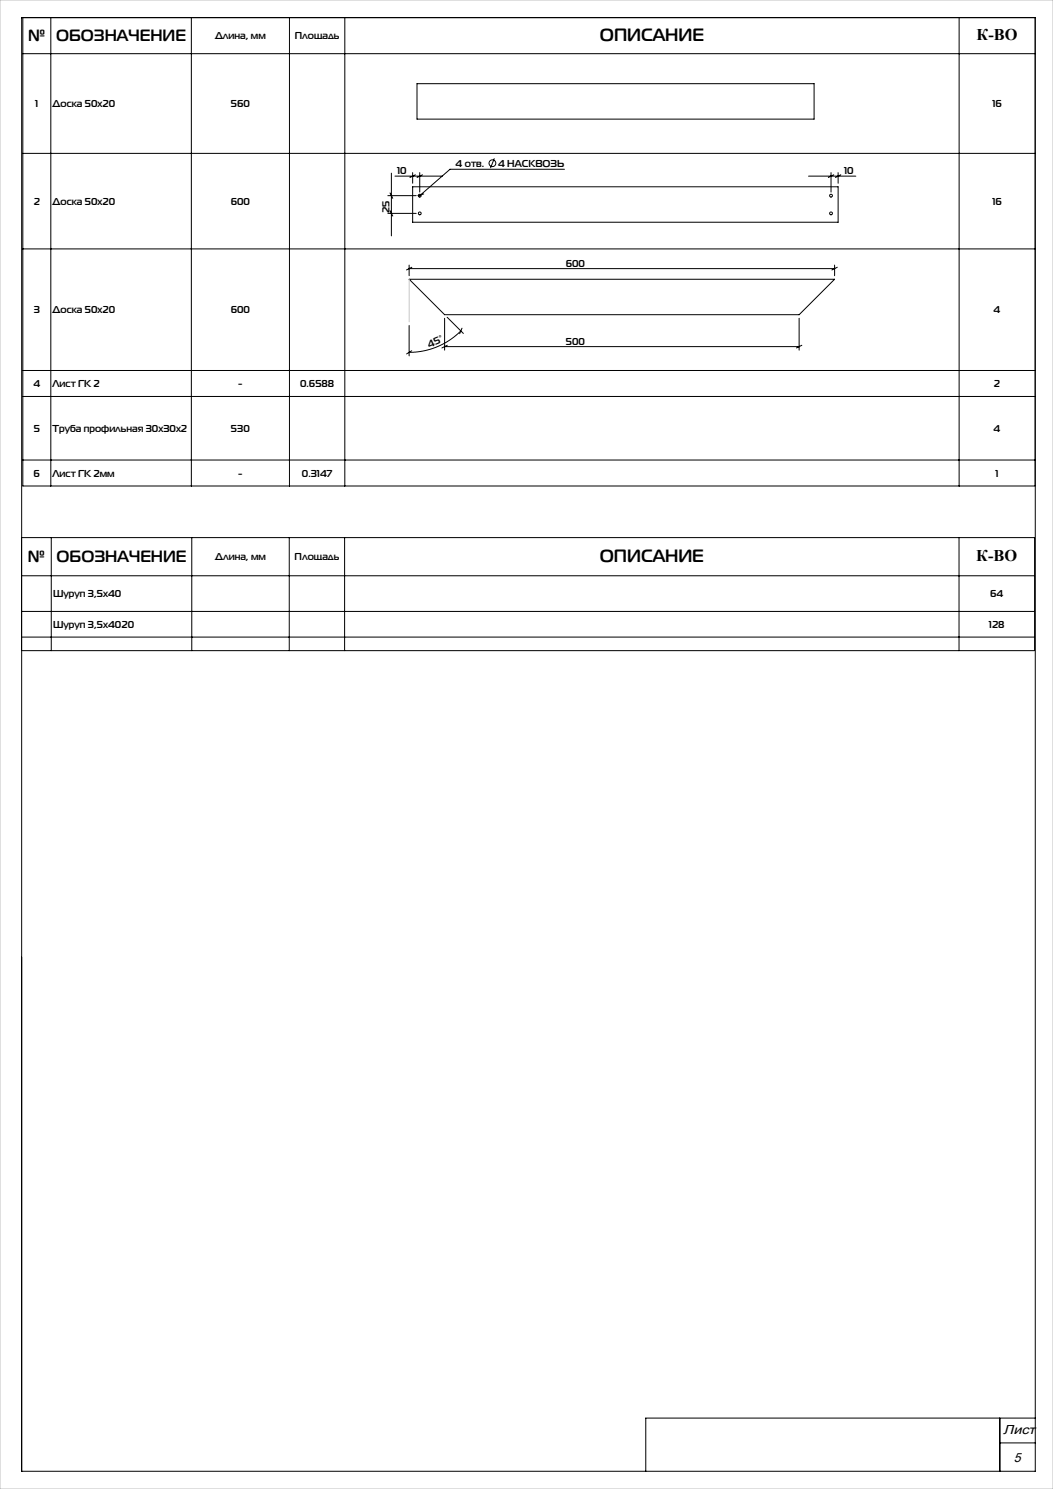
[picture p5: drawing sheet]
<svg xmlns="http://www.w3.org/2000/svg" width="297mm" height="420mm" viewBox="0 0 297 420" stroke-linecap="round" stroke-linejoin="round" font-family="sans-serif">
<defs><g id="words">
<g font-size="5">
<text x="169.2" y="11.5">ОПИСАНИЕ</text>
<text x="169.2" y="158.5">ОПИСАНИЕ</text>
</g>
<g font-size="4.6">
<text x="7.9" y="11.6">№</text>
<text x="15.8" y="11.6">ОБОЗНАЧЕНИЕ</text>
<text x="275.5" y="11.2">К-ВО</text>
<text x="7.8" y="158.6">№</text>
<text x="16" y="158.6">ОБОЗНАЧЕНИЕ</text>
<text x="275.4" y="158.2">К-ВО</text>
</g>
<g font-size="3.7">
<text x="283" y="404.6">Лист</text>
<text x="285.9" y="412.3">5</text>
</g>
<g font-size="2.8">
<text x="60.6" y="11.1">Длина, мм</text>
<text x="83.1" y="11.1">Площадь</text>
<text x="10" y="30.3">1</text>
<text x="14.8" y="30.3">Доска 50х20</text>
<text x="65.1" y="30.3">560</text>
<text x="279.9" y="30.3">16</text>
<text x="128.5" y="47.2">4 отв.</text>
<text x="140.5" y="47.2">4 НАСКВОЗЬ</text>
<text x="112.1" y="49.1">10</text>
<text x="238.1" y="49.1">10</text>
<text x="9.5" y="57.8">2</text>
<text x="14.8" y="57.8">Доска 50х20</text>
<text x="65.1" y="57.8">600</text>
<text x="279.9" y="57.8">16</text>
<text x="109.8" y="60.2" transform="rotate(-90 109.8 60.2)">25</text>
<text x="159.6" y="75.2">600</text>
<text x="9.5" y="88.4">3</text>
<text x="14.8" y="88.4">Доска 50х20</text>
<text x="65.1" y="88.4">600</text>
<text x="280.3" y="88.4">4</text>
<text x="121" y="98.2" transform="rotate(-23 121 98.2)">45°</text>
<text x="159.6" y="97.2">500</text>
<text x="9.4" y="109.2">4</text>
<text x="14.8" y="109.2">Лист ГК 2</text>
<text x="67.2" y="109.2">-</text>
<text x="84.6" y="109.2">0.6588</text>
<text x="280.4" y="109.2">2</text>
<text x="9.5" y="121.9">5</text>
<text x="14.8" y="121.9">Труба профильная 30х30х2</text>
<text x="65.2" y="121.9">530</text>
<text x="280.3" y="121.9">4</text>
<text x="9.5" y="134.5">6</text>
<text x="14.8" y="134.5">Лист ГК 2мм</text>
<text x="67.2" y="134.5">-</text>
<text x="85.2" y="134.5">0.3147</text>
<text x="280.8" y="134.5">1</text>
<text x="60.7" y="158.1">Длина, мм</text>
<text x="83.1" y="158.1">Площадь</text>
<text x="15" y="168.5">Шуруп 3,5х40</text>
<text x="279.3" y="168.5">64</text>
<text x="15" y="177.2">Шуруп 3,5х4020</text>
<text x="278.9" y="177.2">128</text>
</g>
</g></defs>
<g fill="none" stroke="#000" stroke-width=".28">
<path d="M6.1 5h285.9v410h-285.9zM6.4 4.9h285.6v132.2h-285.6zM6.4 15.1h285.6M14.3 4.9v132.2M54 4.9v132.2M81.6 4.9v132.2M97.3 4.9v132.2M270.5 4.9v132.2M117.6 23.6h112v10h-112zM6.4 43.3h285.6M109.4 55.2h8M110 54.4l.8 1.5"/>
<path d="M110 59.4l.8 1.5M110.4 48.8v17.7M111.4 49.7h13.3M116.4 52.7h120v10h-120zM116.4 48.7v3M117.2 49.3l-1.6 .8M118.4 48.7v5.5M119.2 49.3l-1.6 .8M119.5 54.7l-1.6 .4M139.4 44.7l-1.1 2.7M159.2 47.7h-32.3l-8.8 7.8M228 49.7h13.4"/>
<path d="M234.4 48.7v5.5M235.2 49.3l-1.6 .8M236.4 48.7v3M237.2 49.3l-1.6 .8M6.4 70.2h285.6M109.4 60.2h8M115.4 78.8h120l-10 10h-100zM115.4 74.8v3M115.4 75.8h120M116.2 75.4l-1.6 .8M235.4 74.8v3M236.2 75.4l-1.6 .8"/>
<path d="M115.4 91.8v8.6M116.1 98.9l-1.4 .9M125.4 89.8v9M125.4 97.8h100M126.1 89.5l4.6 4.6M126.2 97.4l-1.6 .8M130 93.3a20.6 20.6 0 0 1-14.6 6.1M130.3 92.6l-.7 1.5M225.4 89.8v9M226.2 97.4l-1.6 .8M6.4 104.5h285.6M6.4 111.8h285.6"/>
<path d="M6.4 129.8h285.6M6.1 151.6h285.7v31.9h-285.7zM14.5 151.6v31.9M54.1 151.6v31.9M81.6 151.6v31.9M97.2 151.6v31.9M270.5 151.6v31.9M6.1 162.4h285.7M6.1 172.5h285.7M6.1 179.7h285.7M282 400v15M292 400h-109.9v15"/>
<path d="M282 407h10"/>
<circle cx="118.4" cy="55.2" r=".4"/>
<circle cx="138.9" cy="46" r=".95"/>
<circle cx="234.4" cy="55.2" r=".4"/>
<circle cx="118.4" cy="60.2" r=".4"/>
<circle cx="234.4" cy="60.2" r=".4"/>
</g>
<path d="M0 0h297v420h-297zM115.4 78.8v12" fill="none" stroke="#c0c0c0" stroke-width=".28"/>
<use href="#words"/>
</svg>
